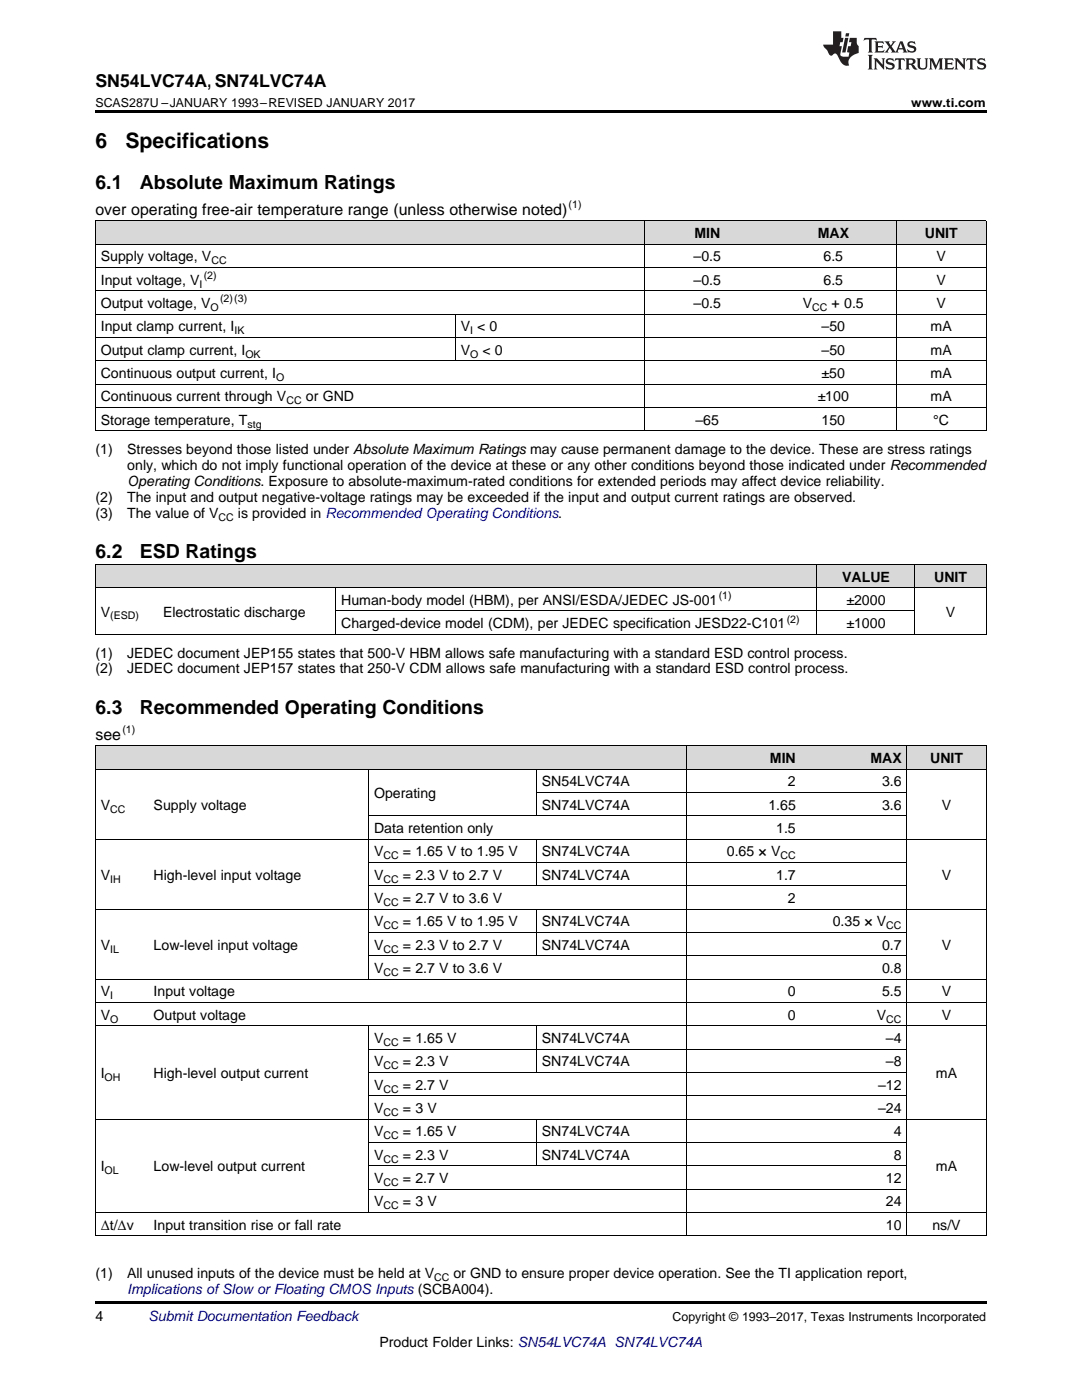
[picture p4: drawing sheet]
<svg xmlns="http://www.w3.org/2000/svg" width="216mm" height="279mm" viewBox="0 0 216 279" stroke-linecap="round" stroke-linejoin="round" font-family="sans-serif">
<defs><g id="words">
<g font-size="4.2">
<text x="19" y="29.6">6</text>
<text x="25" y="29.6">Specifications</text>
</g>
<g font-size="3.9">
<text x="19" y="37.7">6.1</text>
<text x="27.9" y="37.7">Absolute Maximum Ratings</text>
<text x="19" y="111.4">6.2</text>
<text x="27.9" y="111.4">ESD Ratings</text>
<text x="19" y="142.5">6.3</text>
<text x="27.9" y="142.5">Recommended Operating Conditions</text>
</g>
<text font-size="3.5" x="19" y="17.3">SN54LVC74A, SN74LVC74A</text>
<g font-size="3.2">
<text x="19" y="42.9">over operating free-air temperature range (unless otherwise noted)</text>
<text x="19" y="147.6">see</text>
</g>
<g font-size="2.8">
<text x="138.6" y="47.5">MIN</text>
<text x="163.2" y="47.5">MAX</text>
<text x="184.5" y="47.5">UNIT</text>
<text x="20.1" y="52.2">Supply voltage, V</text>
<text x="138.4" y="52.2">–0.5</text>
<text x="164.3" y="52.2">6.5</text>
<text x="186.9" y="52.2">V</text>
<text x="20.1" y="56.8">Input voltage, V</text>
<text x="138.4" y="56.8">–0.5</text>
<text x="164.3" y="56.8">6.5</text>
<text x="186.9" y="56.8">V</text>
<text x="20.1" y="61.5">Output voltage, V</text>
<text x="138.4" y="61.5">–0.5</text>
<text x="160.2" y="61.5">V</text>
<text x="165.9" y="61.5">+ 0.5</text>
<text x="186.9" y="61.5">V</text>
<text x="20.1" y="66.1">Input clamp current, I</text>
<text x="20.1" y="70.8">Output clamp current, I</text>
<text x="91.9" y="66.1">V &lt; 0</text>
<text x="91.9" y="70.8">V</text>
<text x="96.3" y="70.8">&lt; 0</text>
<text x="163.9" y="66.1">–50</text>
<text x="163.9" y="70.8">–50</text>
<text x="185.7" y="66.1">mA</text>
<text x="185.7" y="70.8">mA</text>
<text x="20.1" y="75.5">Continuous output current, I</text>
<text x="163.9" y="75.5">±50</text>
<text x="185.7" y="75.5">mA</text>
<text x="20.1" y="80.1">Continuous current through V</text>
<text x="61" y="80.1">or GND</text>
<text x="163.2" y="80.1">±100</text>
<text x="185.7" y="80.1">mA</text>
<text x="20.1" y="84.8">Storage temperature, T</text>
<text x="138.8" y="84.8">–65</text>
<text x="163.9" y="84.8">150</text>
<text x="186.2" y="84.8">°C</text>
<text x="19" y="90.6">(1)</text>
<text x="25.4" y="90.6">Stresses beyond those listed under Absolute Maximum Ratings may cause permanent damage to the device. These are stress ratings</text>
<text x="25.4" y="93.8">only, which do not imply functional operation of the device at these or any other conditions beyond those indicated under Recommended</text>
<text x="19" y="100.2">(2)</text>
<text x="25.4" y="100.2">The input and output negative-voltage ratings may be exceeded if the input and output current ratings are observed.</text>
<text x="25.4" y="97">Operating Conditions. Exposure to absolute-maximum-rated conditions for extended periods may affect device reliability.</text>
<text x="19" y="103.3">(3)</text>
<text x="25.4" y="103.3">The value of V</text>
<text x="47.5" y="103.3">is provided in Recommended Operating Conditions.</text>
<text x="168" y="116.1">VALUE</text>
<text x="186.4" y="116.1">UNIT</text>
<text x="20.1" y="123">V</text>
<text x="32.5" y="123">Electrostatic discharge</text>
<text x="68.1" y="120.7">Human-body model (HBM), per ANSI/ESDA/JEDEC JS-001</text>
<text x="68.1" y="125.4">Charged-device model (CDM), per JEDEC specification JESD22-C101</text>
<text x="168.9" y="120.7">±2000</text>
<text x="168.9" y="125.4">±1000</text>
<text x="188.7" y="123">V</text>
<text x="19" y="131.2">(1)</text>
<text x="25.4" y="131.2">JEDEC document JEP155 states that 500-V HBM allows safe manufacturing with a standard ESD control process.</text>
<text x="19" y="134.4">(2)</text>
<text x="25.4" y="134.4">JEDEC document JEP157 states that 250-V CDM allows safe manufacturing with a standard ESD control process.</text>
<text x="153.6" y="152.3">MIN</text>
<text x="173.7" y="152.3">MAX</text>
<text x="185.6" y="152.3">UNIT</text>
<text x="20.1" y="161.6">V</text>
<text x="30.7" y="161.6">Supply voltage</text>
<text x="74.6" y="159.3">Operating</text>
<text x="108.1" y="157">SN54LVC74A</text>
<text x="108.1" y="161.6">SN74LVC74A</text>
<text x="153.3" y="161.6">1.65</text>
<text x="157.2" y="157">2</text>
<text x="176" y="157">3.6</text>
<text x="176" y="161.6">3.6</text>
<text x="187.9" y="161.6">V</text>
<text x="74.6" y="166.3">Data retention only</text>
<text x="154.9" y="166.3">1.5</text>
<text x="74.6" y="170.9">V</text>
<text x="80.4" y="170.9">= 1.65 V to 1.95 V</text>
<text x="108.1" y="170.9">SN74LVC74A</text>
<text x="145" y="170.9">0.65 × V</text>
<text x="20.1" y="175.6">V</text>
<text x="30.7" y="175.6">High-level input voltage</text>
<text x="74.6" y="175.6">V</text>
<text x="80.4" y="175.6">= 2.3 V to 2.7 V</text>
<text x="108.1" y="175.6">SN74LVC74A</text>
<text x="154.9" y="175.6">1.7</text>
<text x="187.9" y="175.6">V</text>
<text x="74.6" y="180.2">V</text>
<text x="74.6" y="184.9">V</text>
<text x="80.4" y="180.2">= 2.7 V to 3.6 V</text>
<text x="80.4" y="184.9">= 1.65 V to 1.95 V</text>
<text x="108.1" y="184.9">SN74LVC74A</text>
<text x="157.2" y="180.2">2</text>
<text x="166.2" y="184.9">0.35 × V</text>
<text x="20.1" y="189.5">V</text>
<text x="30.7" y="189.5">Low-level input voltage</text>
<text x="74.6" y="189.5">V</text>
<text x="80.4" y="189.5">= 2.3 V to 2.7 V</text>
<text x="108.1" y="189.5">SN74LVC74A</text>
<text x="176" y="189.5">0.7</text>
<text x="187.9" y="189.5">V</text>
<text x="74.6" y="194.2">V</text>
<text x="80.4" y="194.2">= 2.7 V to 3.6 V</text>
<text x="176" y="194.2">0.8</text>
<text x="20.1" y="198.9">V</text>
<text x="20.1" y="203.5">V</text>
<text x="30.7" y="198.9">Input voltage</text>
<text x="30.7" y="203.5">Output voltage</text>
<text x="157.2" y="198.9">0</text>
<text x="157.2" y="203.5">0</text>
<text x="175" y="203.5">V</text>
<text x="176" y="198.9">5.5</text>
<text x="187.9" y="198.9">V</text>
<text x="187.9" y="203.5">V</text>
<text x="74.6" y="208.2">V</text>
<text x="80.4" y="208.2">= 1.65 V</text>
<text x="108.1" y="208.2">SN74LVC74A</text>
<text x="176.8" y="208.2">–4</text>
<text x="20.1" y="215.2">I</text>
<text x="30.7" y="215.2">High-level output current</text>
<text x="74.6" y="212.8">V</text>
<text x="80.4" y="212.8">= 2.3 V</text>
<text x="108.1" y="212.8">SN74LVC74A</text>
<text x="176.8" y="212.8">–8</text>
<text x="186.8" y="215.2">mA</text>
<text x="74.6" y="217.5">V</text>
<text x="80.4" y="217.5">= 2.7 V</text>
<text x="175.2" y="217.5">–12</text>
<text x="74.6" y="222.1">V</text>
<text x="74.6" y="226.8">V</text>
<text x="80.4" y="222.1">= 3 V</text>
<text x="80.4" y="226.8">= 1.65 V</text>
<text x="108.1" y="226.8">SN74LVC74A</text>
<text x="175.2" y="222.1">–24</text>
<text x="178.4" y="226.8">4</text>
<text x="20.1" y="233.8">I</text>
<text x="30.7" y="233.8">Low-level output current</text>
<text x="74.6" y="231.5">V</text>
<text x="80.4" y="231.5">= 2.3 V</text>
<text x="108.1" y="231.5">SN74LVC74A</text>
<text x="178.4" y="231.5">8</text>
<text x="186.8" y="233.8">mA</text>
<text x="74.6" y="236.1">V</text>
<text x="80.4" y="236.1">= 2.7 V</text>
<text x="176.8" y="236.1">12</text>
<text x="20.1" y="245.4">Δt/Δv</text>
<text x="30.7" y="245.4">Input transition rise or fall rate</text>
<text x="74.6" y="240.8">V</text>
<text x="80.4" y="240.8">= 3 V</text>
<text x="176.8" y="240.8">24</text>
<text x="176.8" y="245.4">10</text>
<text x="186.1" y="245.4">ns/V</text>
<text x="19" y="255.1">(1)</text>
<text x="25.4" y="255.1">All unused inputs of the device must be held at V</text>
<text x="90.5" y="255.1">or GND to ensure proper device operation. See the TI application report,</text>
<text x="19" y="263.6">4</text>
<text x="75.7" y="268.9">Product Folder Links: SN54LVC74A SN74LVC74A</text>
</g>
<g font-size="2.8" fill="#0000c8">
<text x="25.4" y="258.2">Implications ofSlow or Floating CMOS Inputs (SCBA004).</text>
<text x="29.6" y="263.6">Submit Documentation Feedback</text>
</g>
<g font-size="2.5">
<text x="19" y="21.4">SCAS287U –JANUARY 1993–REVISED JANUARY 2017</text>
<text x="181.8" y="21.4">www.ti.com</text>
<text x="134.2" y="263.6">Copyright © 1993–2017, Texas Instruments Incorporated</text>
</g>
<g font-size="2.1">
<text x="113.5" y="41.6">(1)</text>
<text x="42.2" y="52.7">CC</text>
<text x="39.8" y="57.4">I</text>
<text x="40.7" y="55.7">(2)</text>
<text x="42" y="62.1">O</text>
<text x="43.9" y="60.4">(2)(3)</text>
<text x="162.1" y="62.1">CC</text>
<text x="46.8" y="66.7">IK</text>
<text x="49" y="71.4">OK</text>
<text x="93.8" y="66.7">I</text>
<text x="93.8" y="71.4">O</text>
<text x="55.1" y="76">O</text>
<text x="57.2" y="80.7">CC</text>
<text x="49.4" y="85.3">stg</text>
<text x="43.6" y="103.9">CC</text>
<text x="143.4" y="119.6">(1)</text>
<text x="22" y="123.6">(ESD)</text>
<text x="157" y="124.2">(2)</text>
<text x="24.4" y="146.4">(1)</text>
<text x="22" y="162.2">CC</text>
<text x="76.5" y="171.5">CC</text>
<text x="155.7" y="171.5">CC</text>
<text x="22" y="176.1">IH</text>
<text x="76.5" y="176.1">CC</text>
<text x="76.5" y="180.8">CC</text>
<text x="76.5" y="185.5">CC</text>
<text x="176.8" y="185.5">CC</text>
<text x="22" y="190.1">IL</text>
<text x="76.5" y="190.1">CC</text>
<text x="76.5" y="194.8">CC</text>
<text x="22" y="199.4">I</text>
<text x="22" y="204.1">O</text>
<text x="76.5" y="208.7">CC</text>
<text x="176.8" y="204.1">CC</text>
<text x="20.9" y="215.7">OH</text>
<text x="76.5" y="213.4">CC</text>
<text x="76.5" y="218.1">CC</text>
<text x="76.5" y="222.7">CC</text>
<text x="76.5" y="227.4">CC</text>
<text x="76.5" y="232">CC</text>
<text x="20.9" y="234.4">OL</text>
<text x="76.5" y="236.7">CC</text>
<text x="76.5" y="241.3">CC</text>
<text x="86.6" y="255.6">CC</text>
</g>
</g></defs>
<g fill="#d8d8d8">
<path d="M19 148.9h10.6v4.7h-10.6z"/>
<path d="M29.6 148.9h44v4.7h-44z"/>
<path d="M73.6 148.9h33.5v4.7h-33.5z"/>
<path d="M107.1 148.9h29.9v4.7h-29.9z"/>
<path d="M137 148.9h22.9v4.7h-22.9z"/>
<path d="M159.9 148.9h21.1v4.7h-21.1z"/>
<path d="M181 148.9h15.8v4.7h-15.8z"/>
<path d="M19 112.7h12.5v4.6h-12.5z"/>
<path d="M31.5 112.7h35.5v4.6h-35.5z"/>
<path d="M67 112.7h96.1v4.6h-96.1z"/>
<path d="M163.1 112.7h19.5v4.6h-19.5z"/>
<path d="M182.6 112.7h14.2v4.6h-14.2z"/>
<path d="M19 44.1h71.9v4.7h-71.9z"/>
<path d="M90.9 44.1h37.7v4.7h-37.7z"/>
<path d="M128.6 44.1h25.1v4.7h-25.1z"/>
<path d="M153.7 44.1h25.2v4.7h-25.2z"/>
<path d="M178.9 44.1h17.9v4.7h-17.9z"/>
</g>
<path d="M19 22h177.8v.5h-177.8zM19 126.6h.2zM66.9 126.6h.1zM162.9 126.6h.2zM182.5 126.6h.1zM196.7 126.6h.1zM19 259.7h177.8v.5h-177.8z" fill="#000"/>
<g fill="none" stroke="#000" stroke-width=".2">
<path d="M19 58h177.8M19 53.4h177.8M19 48.7h177.8M19 44.1h177.8M19.1 44.1v41.9M128.5 44.1v41.9M178.8 44.1v41.9M196.8 44.1v41.9M19 76.7h177.8M19 72h177.8M19 67.4h177.8M19 62.7h177.8"/>
<path d="M90.8 62.8v9.3M19 86h177.8M19 81.3h177.8M19 112.6h177.8v14M19 117.3h177.8M19.1 112.6v14M67 117.3v9.3M163 112.6v14M182.5 112.6v14M19 126.6h177.8M67 121.9h115.6M19 153.5h177.8"/>
<path d="M19 148.9h177.8M19.1 148.9v97.8M73.5 153.5v42M107 153.5v9.4M107.1 158.2h73.9M136.9 148.9v97.8M180.9 148.9v97.8M196.8 148.9v97.8M19 167.5h177.8M73.6 176.8h107.4M73.6 172.1h107.4M73.6 162.8h107.4"/>
<path d="M107 167.5v9.3M19 195.4h177.8M19 181.5h177.8M73.6 190.8h107.4M73.6 186.1h107.4M107 181.5v9.3M19 204.7h177.8M19 200.1h177.8M73.5 204.8v37.2M73.6 218.7h107.4M73.6 214h107.4M73.6 209.4h107.4"/>
<path d="M107 204.8v9.3M19 223.4h177.8M73.6 237.3h107.4M73.6 232.7h107.4M73.6 228h107.4M107 223.4v9.3M19 246.6h177.8M19 242h177.8"/>
</g>
<g fill="#231f20">
<path d="M172.5 7.6l-.1 .5 .4-.2h.6v.1v2.1l-.2 .4h.9l-.2-.4v-2.1l.1-.1h.5l.5 .2-.2-.5zM174.5 8.3l.2 .3v1.5l-.2 .4h1.8l.2-.6a1.04 1.04 0 0 1-1.3 .2v-.7h.6l.3 .2v-.6l-.3 .2h-.6v-.6l.8-.1 .4 .3-.2-.5zM176.5 8.3l.9 1.1-.9 1.1h.8l-.2-.2 .4-.7 .5 .7-.2 .2h1.5l-.2-.2 .2-.4h.9l.1 .4-.2 .2h1l-.3-.3-.7-1.9h-.5l-.9 2-.8-1 .9-1h-.8l.1 .3-.4 .5-.3-.6 .1-.2zM179.7 8.6l.4 1h-.7zM181.3 8.4a.63 .63 0 0 0-.2 .7 .63 .63 0 0 0 .6 .4l.6 .2 .1 .2a.75 .75 0 0 1-.7 .4 .75 .75 0 0 1-.6-.5l.1 .7 .1-.1a1.11 1.11 0 0 0 1.5-.6 1.13 1.13 0 0 0-1.2-.8l-.1-.4a1.04 1.04 0 0 1 1.2 .2l-.2-.5-.2 .1-.4-.2zM173.2 10.9l.2 .4v2.2l-.2 .4h1l-.3-.4v-2.2l.3-.4zM174.3 11.6l.3 .4v1.5l-.3 .4h.8l-.2-.4v-1.3l1.5 1.7v-1.9l.2-.4h-.7l.2 .4v.9l-1.1-1.3zM177 11.8a.62 .62 0 0 0-.2 .7 .62 .62 0 0 0 .6 .4l.6 .1 .1 .3a.76 .76 0 0 1-.7 .3 .76 .76 0 0 1-.7-.4l.2 .7 .1-.1a1.11 1.11 0 0 0 1.5-.6 1.13 1.13 0 0 0-1.2-.8l-.1-.4a1.04 1.04 0 0 1 1.2 .2l-.2-.6-.2 .1-.5-.1zM178.7 11.6l-.2 .6a.61 .61 0 0 1 .8-.3v1.6l-.2 .4h.9l-.2-.4v-1.6a.63 .63 0 0 1 .7 .3l-.1-.6zM180.6 11.6l.3 .4v1.5l-.3 .4h1l-.2-.2-.1-.8 .6 .2a.76 .76 0 0 0 1.2 .7l-1-1a.58 .58 0 0 0 .6-.5 .58 .58 0 0 0-.5-.6zM181.4 11.9h.1a.45 .45 0 0 1 .5 .1 .45 .45 0 0 1 .1 .5l-.8 .2zM182.9 11.6l.2 .2a2.17 2.17 0 0 0 .3 1.9 .99 .99 0 0 0 1.6-.6v-1.1l.2-.4h-.7l.2 .2a1.92 1.92 0 0 1-.2 1.8 .6 .6 0 0 1-.9-.5v-1.1l.2-.4zM185.4 11.6l.2 .4v1.5l-.2 .4h.7l-.2-.4v-1.4l.8 1.8 .8-1.8v1.4l-.2 .4h.9l-.2-.4v-1.5l.2-.4h-.8l-.6 1.5-.6-1.5zM188.4 11.6l.2 .4v1.5l-.2 .4h1.8l.1-.6a1.04 1.04 0 0 1-1.2 .1v-.6h.5l.4 .2v-.6l-.4 .2h-.5v-.7h.8l.3 .3-.1-.6zM190.5 11.6l.2 .4v1.5l-.2 .4h.7l-.2-.4v-1.3l1.5 1.7v-1.9l.2-.4h-.7l.2 .4v.9l-1.1-1.3zM192.9 11.6l-.1 .6a.61 .61 0 0 1 .7-.3l.1 1.6-.3 .4h1l-.3-.4 .1-1.6a.63 .63 0 0 1 .7 .3l-.1-.6zM195.2 11.8a.62 .62 0 0 0-.2 .7 .62 .62 0 0 0 .6 .4l.6 .1 .1 .3a.76 .76 0 0 1-.7 .3 .76 .76 0 0 1-.6-.4l.1 .7 .1-.1a1.11 1.11 0 0 0 1.6-.6 1.13 1.13 0 0 0-1.3-.8l-.1-.4a1.04 1.04 0 0 1 1.2 .2l-.1-.6-.2 .1-.5-.1z"/>
<path d="M166.2 6.3v2.6h-1.9v.4l.8 .9a.91 .91 0 0 0 1 .8 .56 .56 0 0 1 .5-.3 .56 .56 0 0 1 .5 .3l.4 .8a1.53 1.53 0 0 0 1.9 1.2 1.54 1.54 0 0 1 1-2.1l.9-.3v-1.4a1.52 1.52 0 0 1-.4-1.6h-1.3l-.2 .8h.5l-.2 .8h-.5l-.1 1v.2l.4 .1-.2 .8a1.93 1.93 0 0 1-1.6-.3l.3-1.8h-.5l.2-.8h.4l.2-.8h-.4v-1.3zM168.6 7.6l-.6 2.9h.7l.6-2.9zM168.8 6.6l-.1 .7h.6l.2-.7z"/>
</g>
<use href="#words"/>
</svg>
